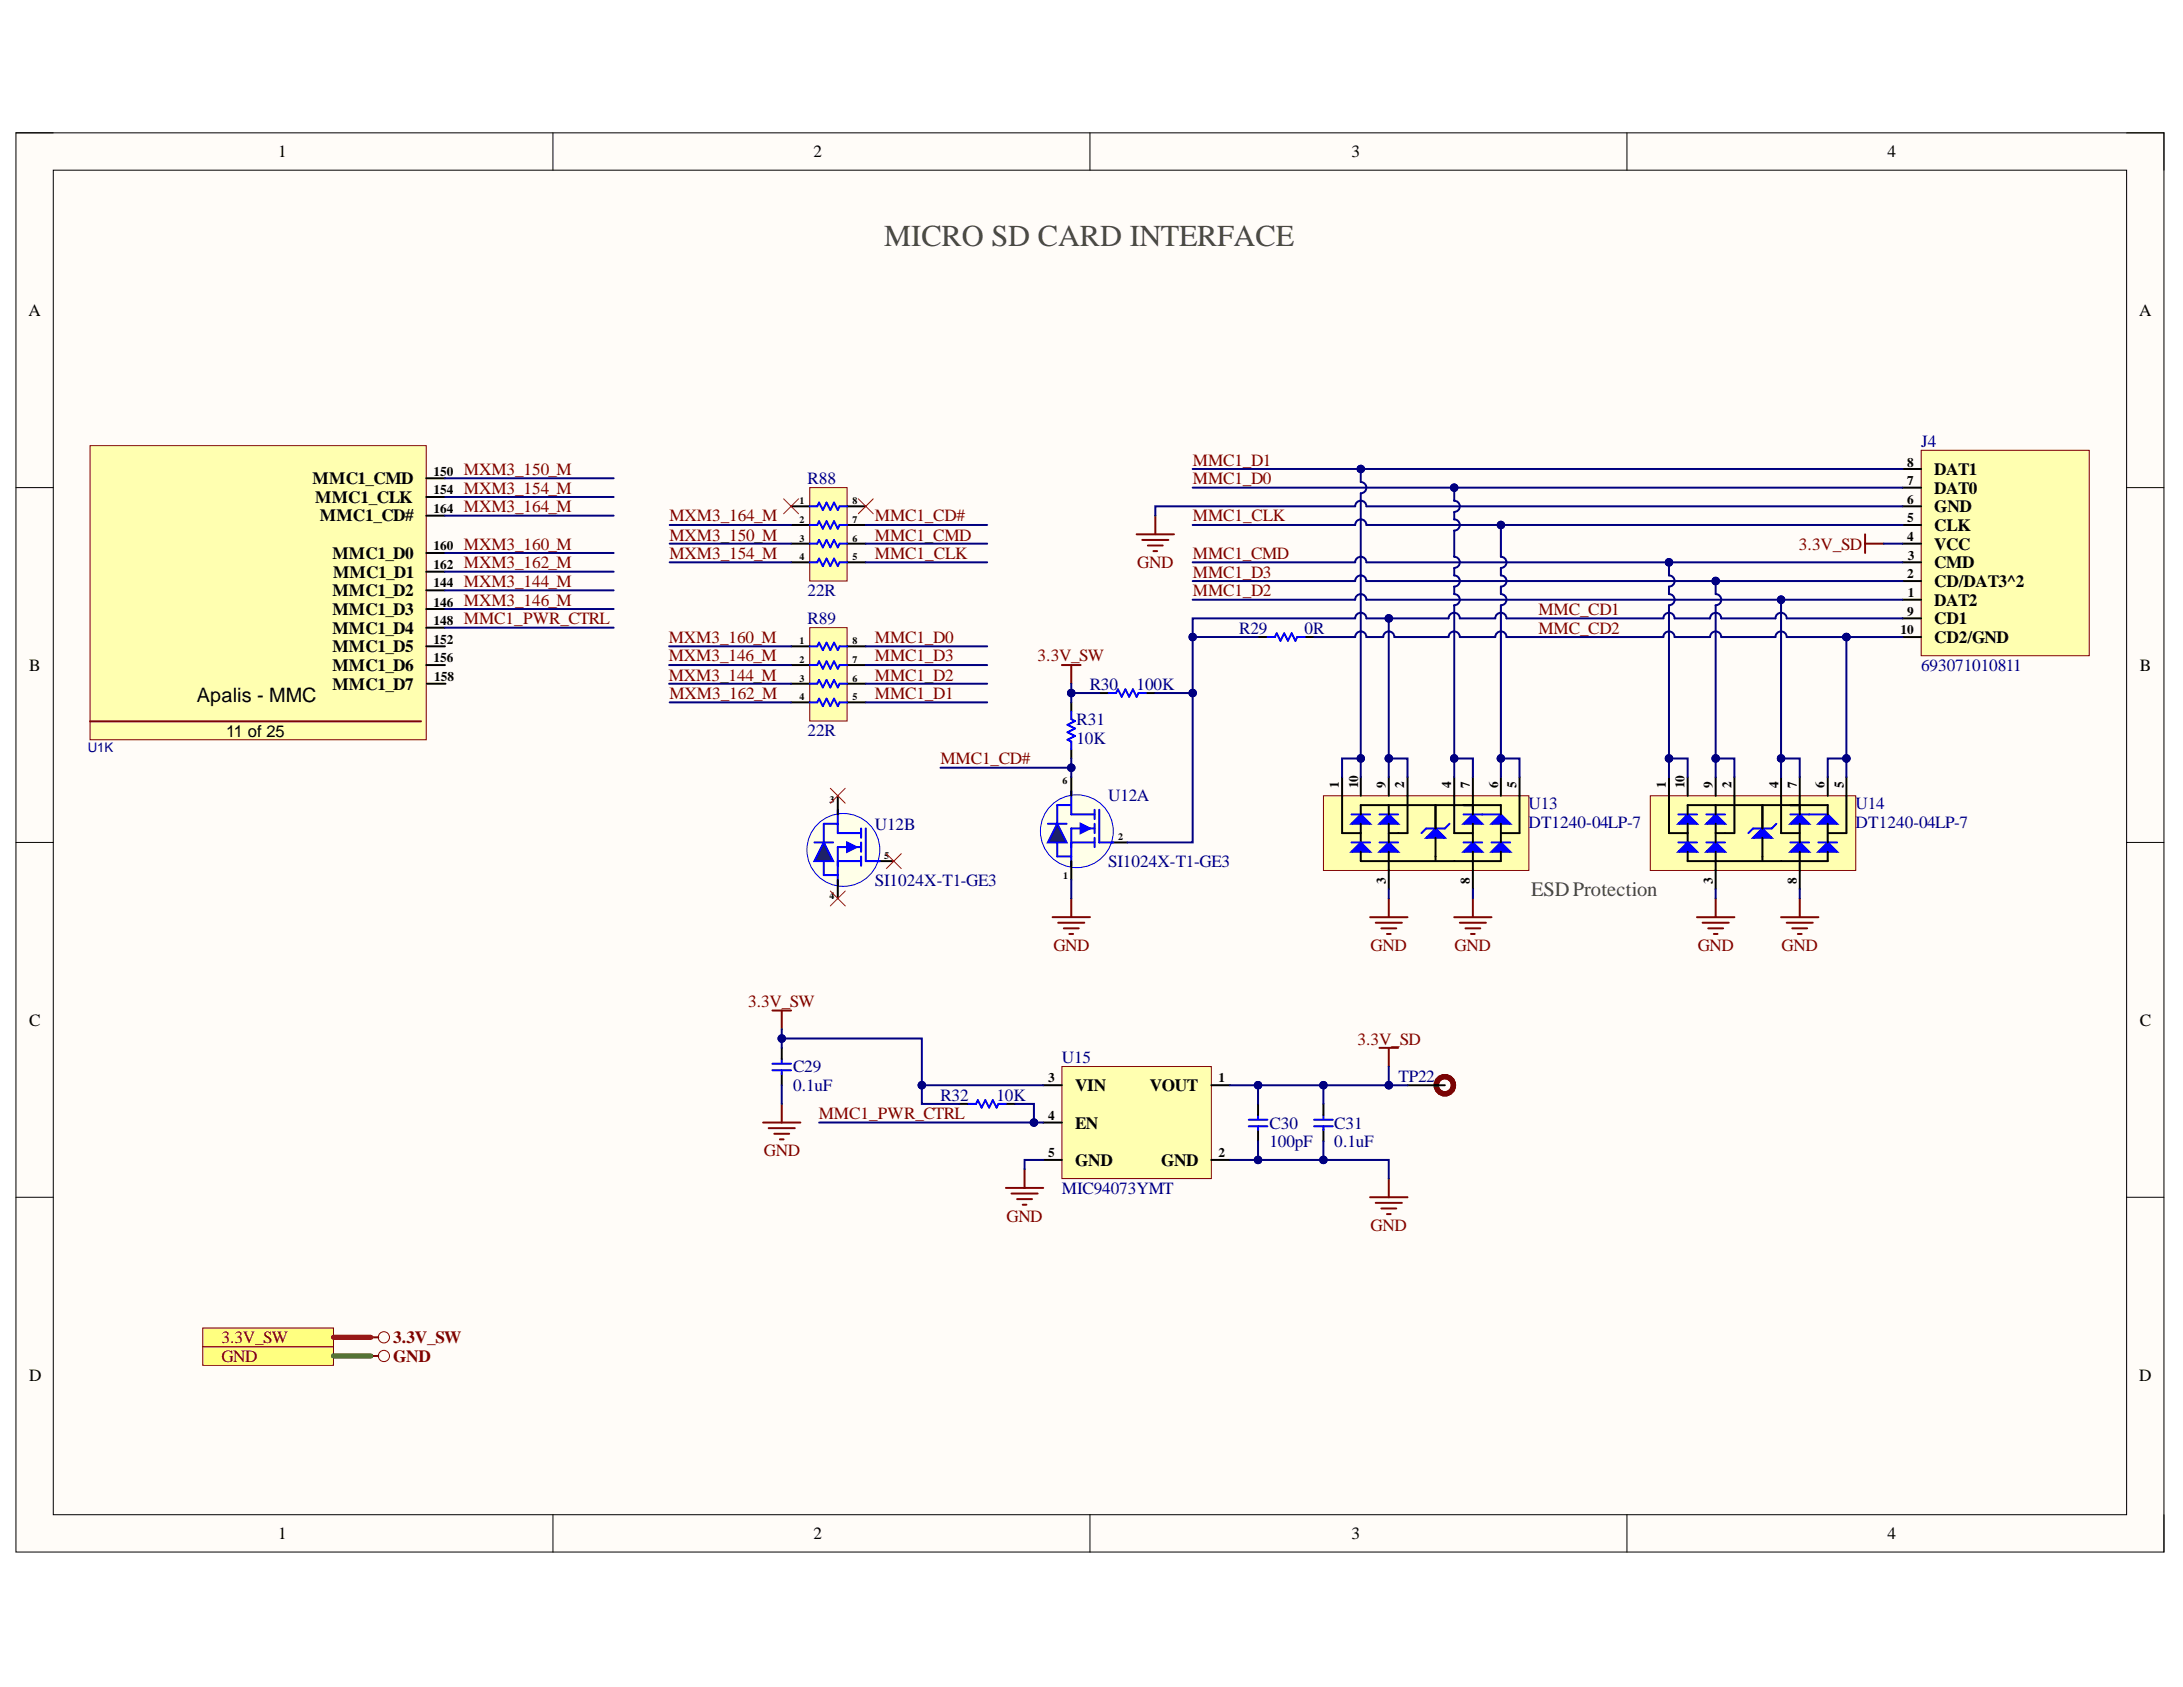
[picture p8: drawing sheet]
<svg xmlns="http://www.w3.org/2000/svg" width="279mm" height="216mm" viewBox="0 0 279 216" stroke-linecap="round" stroke-linejoin="round" font-family="sans-serif">
<defs><g id="words">
<text font-size="3.9" fill="#434343" x="113.2" y="31.5">MICRO SD CARD INTERFACE</text>
<text font-size="2.6" fill="#434343" x="196" y="114.7">ESDProtection</text>
<text font-size="2.5" x="25.2" y="89.9">Apalis - MMC</text>
<g font-size="2.2">
<text x="35.6" y="20.1">1</text>
<text x="104.1" y="20.1">2</text>
<text x="173" y="20.1">3</text>
<text x="241.6" y="20.1">4</text>
<text x="3.6" y="40.4">A</text>
<text x="273.8" y="40.4">A</text>
<text x="40" y="62">MMC1_CMD</text>
<text x="40.3" y="64.4">MMC1_CLK</text>
<text x="247.6" y="63.2">DAT0</text>
<text x="247.6" y="60.8">DAT1</text>
<text x="247.6" y="65.5">GND</text>
<text x="40.9" y="66.7">MMC1_CD#</text>
<text x="42.5" y="71.5">MMC1_D0</text>
<text x="247.6" y="70.4">VCC</text>
<text x="247.6" y="68">CLK</text>
<text x="42.5" y="76.3">MMC1_D2</text>
<text x="42.6" y="73.9">MMC1_D1</text>
<text x="247.6" y="72.7">CMD</text>
<text x="247.6" y="77.5">DAT2</text>
<text x="247.6" y="75.1">CD/DAT3^2</text>
<text x="42.5" y="78.7">MMC1_D3</text>
<text x="42.5" y="81.1">MMC1_D4</text>
<text x="42.5" y="83.5">MMC1_D5</text>
<text x="247.6" y="79.9">CD1</text>
<text x="247.6" y="82.3">CD2/GND</text>
<text x="3.7" y="85.8">B</text>
<text x="42.5" y="85.8">MMC1_D6</text>
<text x="42.5" y="88.3">MMC1_D7</text>
<text x="273.9" y="85.8">B</text>
<text x="3.7" y="131.3">C</text>
<text x="273.9" y="131.3">C</text>
<text x="137.6" y="139.6">VIN</text>
<text x="147.2" y="139.6">VOUT</text>
<text x="137.6" y="144.4">EN</text>
<text x="137.6" y="149.2">GND</text>
<text x="148.6" y="149.2">GND</text>
<text x="3.7" y="176.7">D</text>
<text x="273.8" y="176.7">D</text>
<text x="35.6" y="197">1</text>
<text x="104.1" y="197">2</text>
<text x="173" y="197">3</text>
<text x="241.6" y="197">4</text>
</g>
<g font-size="2.2" fill="#800000">
<text x="152.7" y="59.6">MMC1_D1</text>
<text x="59.4" y="60.8">MXM3_150_M</text>
<text x="59.4" y="63.2">MXM3_154_M</text>
<text x="59.4" y="65.5">MXM3_164_M</text>
<text x="152.7" y="62">MMC1_D0</text>
<text x="59.4" y="70.4">MXM3_160_M</text>
<text x="85.7" y="66.7">MXM3_164_M</text>
<text x="85.7" y="69.2">MXM3_150_M</text>
<text x="85.7" y="71.5">MXM3_154_M</text>
<text x="112" y="66.7">MMC1_CD#</text>
<text x="112" y="69.2">MMC1_CMD</text>
<text x="112" y="71.5">MMC1_CLK</text>
<text x="152.7" y="66.7">MMC1_CLK</text>
<text x="152.7" y="71.5">MMC1_CMD</text>
<text x="230.2" y="70.4">3.3V_SD</text>
<text x="59.4" y="72.7">MXM3_162_M</text>
<text x="59.4" y="75.1">MXM3_144_M</text>
<text x="59.4" y="77.5">MXM3_146_M</text>
<text x="145.6" y="72.7">GND</text>
<text x="152.7" y="73.9">MMC1_D3</text>
<text x="152.7" y="76.3">MMC1_D2</text>
<text x="59.4" y="79.9">MMC1_PWR_CTRL</text>
<text x="85.6" y="82.3">MXM3_160_M</text>
<text x="112" y="82.3">MMC1_D0</text>
<text x="196.9" y="78.7">MMC_CD1</text>
<text x="196.9" y="81.1">MMC_CD2</text>
<text x="85.6" y="84.6">MXM3_146_M</text>
<text x="85.6" y="87.1">MXM3_144_M</text>
<text x="85.7" y="89.5">MXM3_162_M</text>
<text x="112" y="84.6">MMC1_D3</text>
<text x="112" y="87.1">MMC1_D2</text>
<text x="112" y="89.5">MMC1_D1</text>
<text x="132.8" y="84.6">3.3V_SW</text>
<text x="120.4" y="97.8">MMC1_CD#</text>
<text x="134.8" y="121.7">GND</text>
<text x="175.4" y="121.7">GND</text>
<text x="186.2" y="121.7">GND</text>
<text x="217.3" y="121.7">GND</text>
<text x="228" y="121.7">GND</text>
<text x="95.7" y="128.9">3.3V_SW</text>
<text x="173.7" y="133.7">3.3V_SD</text>
<text x="104.8" y="143.2">MMC1_PWR_CTRL</text>
<text x="97.8" y="148">GND</text>
<text x="128.8" y="156.4">GND</text>
<text x="175.4" y="157.5">GND</text>
<text x="28.3" y="171.9">3.3V_SW</text>
<text x="50.3" y="171.9">3.3V_SW</text>
<text x="28.3" y="174.3">GND</text>
<text x="50.3" y="174.3">GND</text>
</g>
<g font-size="2.2" fill="#000080">
<text x="245.9" y="57.2">J4</text>
<text x="103.4" y="62">R88</text>
<text x="103.4" y="76.3">22R</text>
<text x="103.4" y="79.9">R89</text>
<text x="158.6" y="81.1">R29</text>
<text x="167" y="81.1">0R</text>
<text x="139.5" y="88.3">R30</text>
<text x="145.5" y="88.3">100K</text>
<text x="245.9" y="85.8">693071010811</text>
<text x="103.4" y="94.2">22R</text>
<text x="137.8" y="92.8">R31</text>
<text x="137.8" y="95.2">10K</text>
<text x="112" y="106.2">U12B</text>
<text x="141.8" y="102.6">U12A</text>
<text x="195.6" y="103.6">U13</text>
<text x="195.6" y="106">DT1240-04LP-7</text>
<text x="237.5" y="103.6">U14</text>
<text x="237.5" y="106">DT1240-04LP-7</text>
<text x="112" y="113.4">SI1024X-T1-GE3</text>
<text x="141.8" y="110.9">SI1024X-T1-GE3</text>
<text x="101.5" y="137.2">C29</text>
<text x="135.9" y="136.1">U15</text>
<text x="101.5" y="139.6">0.1uF</text>
<text x="120.4" y="140.9">R32</text>
<text x="127.5" y="140.9">10K</text>
<text x="179" y="138.4">TP22</text>
<text x="162.5" y="144.4">C30</text>
<text x="162.5" y="146.8">100pF</text>
<text x="170.8" y="144.4">C31</text>
<text x="170.8" y="146.8">0.1uF</text>
<text x="135.9" y="152.8">MIC94073YMT</text>
</g>
<text font-size="2.1" x="28.9" y="94.3">11 of 25</text>
<g font-size="1.7">
<text x="244.1" y="59.7">8</text>
<text x="55.5" y="63.3">154</text>
<text x="55.5" y="65.6">164</text>
<text x="55.5" y="60.9">150</text>
<text x="244.1" y="62.1">7</text>
<text x="244.1" y="64.4">6</text>
<text x="55.5" y="70.4">160</text>
<text x="244.1" y="69.3">4</text>
<text x="244.1" y="66.8">5</text>
<text x="244.2" y="71.6">3</text>
<text x="55.5" y="72.8">162</text>
<text x="55.5" y="75.2">144</text>
<text x="55.5" y="77.6">146</text>
<text x="244.1" y="74">2</text>
<text x="244.2" y="76.4">1</text>
<text x="55.5" y="80">148</text>
<text x="55.5" y="82.4">152</text>
<text x="243.3" y="81.2">10</text>
<text x="244.1" y="78.8">9</text>
<text x="55.5" y="84.7">156</text>
<text x="55.6" y="87.2">158</text>
<text x="171.4" y="100.9" transform="rotate(-90 171.4 100.9)">1</text>
<text x="173.8" y="100.9" transform="rotate(-90 173.8 100.9)">10</text>
<text x="177.4" y="100.9" transform="rotate(-90 177.4 100.9)">9</text>
<text x="179.7" y="100.9" transform="rotate(-90 179.7 100.9)">2</text>
<text x="185.7" y="100.9" transform="rotate(-90 185.7 100.9)">4</text>
<text x="188.1" y="100.9" transform="rotate(-90 188.1 100.9)">7</text>
<text x="191.7" y="100.9" transform="rotate(-90 191.7 100.9)">6</text>
<text x="194.1" y="100.9" transform="rotate(-90 194.1 100.9)">5</text>
<text x="213.2" y="100.9" transform="rotate(-90 213.2 100.9)">1</text>
<text x="215.6" y="100.9" transform="rotate(-90 215.6 100.9)">10</text>
<text x="219.2" y="100.9" transform="rotate(-90 219.2 100.9)">9</text>
<text x="221.6" y="100.9" transform="rotate(-90 221.6 100.9)">2</text>
<text x="227.6" y="100.9" transform="rotate(-90 227.6 100.9)">4</text>
<text x="230" y="100.9" transform="rotate(-90 230 100.9)">7</text>
<text x="233.5" y="100.9" transform="rotate(-90 233.5 100.9)">6</text>
<text x="236" y="100.9" transform="rotate(-90 236 100.9)">5</text>
<text x="177.4" y="113.1" transform="rotate(-90 177.4 113.1)">3</text>
<text x="188.1" y="113.1" transform="rotate(-90 188.1 113.1)">8</text>
<text x="219.2" y="113.1" transform="rotate(-90 219.2 113.1)">3</text>
<text x="230" y="113.1" transform="rotate(-90 230 113.1)">8</text>
<text x="134.1" y="138.5">3</text>
<text x="134.1" y="143.3">4</text>
<text x="156" y="138.5">1</text>
<text x="134.1" y="148.1">5</text>
<text x="156" y="148.1">2</text>
</g>
<text font-size="1.7" fill="#000080" x="11.2" y="96.2">U1K</text>
<g font-size="1.3">
<text x="102.3" y="64.5">1</text>
<text x="109.1" y="64.5">8</text>
<text x="102.3" y="67">2</text>
<text x="102.3" y="69.3">3</text>
<text x="102.3" y="71.7">4</text>
<text x="109.1" y="67">7</text>
<text x="109.1" y="69.3">6</text>
<text x="109.1" y="71.7">5</text>
<text x="102.3" y="82.4">1</text>
<text x="109.1" y="82.4">8</text>
<text x="102.3" y="84.9">2</text>
<text x="102.3" y="87.3">3</text>
<text x="102.3" y="89.6">4</text>
<text x="109.1" y="84.9">7</text>
<text x="109.1" y="87.3">6</text>
<text x="109.1" y="89.6">5</text>
<text x="136" y="100.4">6</text>
<text x="106.1" y="102.8">3</text>
<text x="143.1" y="107.6">2</text>
<text x="113.2" y="109.9">5</text>
<text x="136.1" y="112.6">1</text>
<text x="106.1" y="115">4</text>
</g>
</g></defs>
<path d="M2 17h275v181.6h-275z" fill-rule="evenodd" fill="#fffcf8"/>
<path d="M2 17h275v181.6h-275z" fill="none" stroke="#000" stroke-width=".13"/>
<path d="M6.8 21.8h265.4v172.1h-265.4z" fill-rule="evenodd" fill="#fffcf8"/>
<g fill="none" stroke="#000" stroke-width=".13">
<path d="M2 17h4.8M70.8 17v4.8M139.5 17v4.8M208.2 17v4.8M272.2 17h4.8v4.8M6.8 21.8h265.4v172.1h-265.4zM2 62.4h4.8M272.2 62.4h4.8M2 107.8h4.8M272.2 107.8h4.8M2 153.2h4.8M272.2 153.2h4.8"/>
<path d="M70.8 193.9v4.7M139.5 193.9v4.7M208.2 193.9v4.7M277 193.9v4.7"/>
</g>
<path d="M245.9 57.6h21.5v26.3h-21.5z" fill-rule="evenodd" fill="#ffffb0"/>
<path d="M245.9 57.6h21.5v26.3h-21.5z" fill="none" stroke="#800000" stroke-width=".13"/>
<path d="M243.5 69.6h2.4M243.5 72h2.4M243.5 67.2h2.4M243.5 62.4h2.4M243.5 60h2.4M243.5 76.8h2.4M243.5 74.4h2.4M243.5 79.1h2.4M243.5 64.8h2.4M243.5 81.5h2.4" fill="none" stroke="#000" stroke-width=".25"/>
<path d="M11.5 57h43.1v37.7h-43.1z" fill-rule="evenodd" fill="#ffffb0"/>
<path d="M11.5 57h43.1v37.7h-43.1z" fill="none" stroke="#800000" stroke-width=".13"/>
<path d="M54.6 63.6h2.3M54.6 66h2.3M54.6 61.2h2.3M54.6 70.8h2.3M54.6 73.2h2.3M54.6 75.6h2.3M54.6 77.9h2.3M54.6 80.3h2.3M54.6 82.7h2.3M54.6 85.1h2.3M54.6 87.5h2.4" fill="none" stroke="#000" stroke-width=".25"/>
<path d="M11.5 92.3h42.4" fill="none" stroke="#800000" stroke-width=".25"/>
<path d="M103.6 62.4h4.8v12h-4.8z" fill-rule="evenodd" fill="#ffffb0"/>
<path d="M103.6 62.4h4.8v12h-4.8z" fill="none" stroke="#800000" stroke-width=".13"/>
<path d="M101.2 64.8h2.4M101.2 67.2h2.4M101.2 69.6h2.4M101.2 72h2.4M108.4 64.8h2.4M108.4 67.2h2.4M108.4 69.6h2.4M108.4 72h2.4" fill="none" stroke="#000" stroke-width=".25"/>
<path d="M103.6 64.8h1l.2-.5 .5 1 .5-1 .5 1 .4-1 .5 1 .3-.5h.9M103.6 67.2h1l.2-.5 .5 1 .5-1 .5 1 .4-1 .5 1 .3-.5h.9M103.6 69.6h1l.2-.5 .5 1 .5-1 .5 1 .4-1 .5 1 .3-.5h.9M103.6 72h1l.2-.5 .5 .9 .5-.9 .5 .9 .4-.9 .5 .9 .3-.4h.9" fill="none" stroke="#00f" stroke-width=".25"/>
<path d="M103.6 80.3h4.8v12h-4.8z" fill-rule="evenodd" fill="#ffffb0"/>
<path d="M103.6 80.3h4.8v12h-4.8z" fill="none" stroke="#800000" stroke-width=".13"/>
<path d="M101.2 82.7h2.4M101.2 85.1h2.4M101.2 87.5h2.4M101.2 89.9h2.4M108.4 82.7h2.4M108.4 85.1h2.4M108.4 87.5h2.4M108.4 89.9h2.4" fill="none" stroke="#000" stroke-width=".25"/>
<path d="M103.6 82.7h1l.2-.5 .5 1 .5-1 .5 1 .4-1 .5 1 .3-.5h.9M103.6 85.1h1l.2-.5 .5 1 .5-1 .5 1 .4-1 .5 1 .3-.5h.9M103.6 87.5h1l.2-.5 .5 1 .5-1 .5 1 .4-1 .5 1 .3-.5h.9M103.6 89.9h1l.2-.5 .5 1 .5-1 .5 1 .4-1 .5 1 .3-.5h.9" fill="none" stroke="#00f" stroke-width=".25"/>
<path d="M100.3 63.8l1.9 2M102.2 63.8l-1.9 2M109.9 63.8l1.9 2M111.8 63.8l-1.9 2" fill="none" stroke="#f00" stroke-width=".13"/>
<path d="M169.4 101.8h26.3v9.6h-26.3z" fill-rule="evenodd" fill="#ffffb0"/>
<path d="M169.4 101.8h26.3v9.6h-26.3z" fill="none" stroke="#800000" stroke-width=".13"/>
<path d="M171.8 99.4v2.4" fill="none" stroke="#000" stroke-width=".25"/>
<path d="M173 105.4l1.2-1.2 1.2 1.2z" fill="#00f"/>
<path d="M173 105.4l1.2-1.2 1.2 1.2zM173 104.2h2.4M173 107.8h2.4" fill="none" stroke="#00f" stroke-width=".25"/>
<path d="M174.2 105.4v2.4" fill="none" stroke="#000" stroke-width=".25"/>
<path d="M173 109l1.2-1.2 1.2 1.2z" fill="#00f"/>
<path d="M173 109l1.2-1.2 1.2 1.2z" fill="none" stroke="#00f" stroke-width=".25"/>
<path d="M174.2 109v1.2h11.9" fill="none" stroke="#000" stroke-width=".25"/>
<path d="M176.6 105.4l1.1-1.2 1.2 1.2z" fill="#00f"/>
<path d="M176.6 105.4l1.1-1.2 1.2 1.2zM176.6 104.2h2.3M176.6 107.8h2.3" fill="none" stroke="#00f" stroke-width=".25"/>
<path d="M176.6 109l1.1-1.2 1.2 1.2z" fill="#00f"/>
<path d="M176.6 109l1.1-1.2 1.2 1.2z" fill="none" stroke="#00f" stroke-width=".25"/>
<path d="M187.3 105.4l1.2-1.2 1.2 1.2z" fill="#00f"/>
<path d="M187.3 105.4l1.2-1.2 1.2 1.2zM187.3 104.2h2.4M187.3 107.8h2.4" fill="none" stroke="#00f" stroke-width=".25"/>
<path d="M187.3 109l1.2-1.2 1.2 1.2z" fill="#00f"/>
<path d="M187.3 109l1.2-1.2 1.2 1.2z" fill="none" stroke="#00f" stroke-width=".25"/>
<path d="M190.9 105.4l1.2-1.2 1.2 1.2z" fill="#00f"/>
<path d="M189.7 104.2h2.4M190.9 105.4l1.2-1.2 1.2 1.2z" fill="none" stroke="#00f" stroke-width=".25"/>
<path d="M190.9 109l1.2-1.2 1.2 1.2z" fill="#00f"/>
<path d="M190.9 109l1.2-1.2 1.2 1.2z" fill="none" stroke="#00f" stroke-width=".25"/>
<path d="M182.5 107.2l1.2-1.2 1.2 1.2z" fill="#00f"/>
<path d="M182.5 107.2l1.2-1.2 1.2 1.2zM185.5 105.4l-.6 .6h-2.4l-.6 .6M190.9 107.8h2.4" fill="none" stroke="#00f" stroke-width=".25"/>
<g fill="none" stroke="#000" stroke-width=".25">
<path d="M174.2 99.5v2.3M177.7 99.5v2.3M180.1 99.5v7.1h-2.4M186.1 99.5v7.1h2.4M188.5 99.5v4.7M192.1 99.5v2.3M194.5 99.5v7.1h-2.4M171.8 101.8v4.8h2.4M174.2 104.2v-1.2h17.9v1.2M177.7 103v1.2M177.7 105.4v2.4M177.7 109v4.8"/>
<path d="M183.7 103v3M183.7 107.2v3M188.5 105.4v2.4M188.5 109v4.8M192.1 105.4v2.4M192.1 109v1.2h-6"/>
</g>
<path d="M211.2 101.8h26.3v9.6h-26.3z" fill-rule="evenodd" fill="#ffffb0"/>
<path d="M211.2 101.8h26.3v9.6h-26.3z" fill="none" stroke="#800000" stroke-width=".13"/>
<path d="M213.6 99.5v2.3" fill="none" stroke="#000" stroke-width=".25"/>
<path d="M214.8 105.4l1.2-1.2 1.2 1.2z" fill="#00f"/>
<path d="M214.8 105.4l1.2-1.2 1.2 1.2zM214.8 104.2h2.4M214.8 107.8h2.4" fill="none" stroke="#00f" stroke-width=".25"/>
<path d="M216 105.4v2.4" fill="none" stroke="#000" stroke-width=".25"/>
<path d="M214.8 109l1.2-1.2 1.2 1.2z" fill="#00f"/>
<path d="M214.8 109l1.2-1.2 1.2 1.2z" fill="none" stroke="#00f" stroke-width=".25"/>
<path d="M216 109v1.2h12" fill="none" stroke="#000" stroke-width=".25"/>
<path d="M218.4 105.4l1.2-1.2 1.2 1.2z" fill="#00f"/>
<path d="M218.4 105.4l1.2-1.2 1.2 1.2zM218.4 104.2h2.4M218.4 107.8h2.4" fill="none" stroke="#00f" stroke-width=".25"/>
<path d="M218.4 109l1.2-1.2 1.2 1.2z" fill="#00f"/>
<path d="M218.4 109l1.2-1.2 1.2 1.2z" fill="none" stroke="#00f" stroke-width=".25"/>
<path d="M229.2 105.4l1.1-1.2 1.2 1.2z" fill="#00f"/>
<path d="M229.2 105.4l1.1-1.2 1.2 1.2zM229.2 104.2h2.3M229.2 107.8h2.3" fill="none" stroke="#00f" stroke-width=".25"/>
<path d="M229.2 109l1.1-1.2 1.2 1.2z" fill="#00f"/>
<path d="M229.2 109l1.1-1.2 1.2 1.2z" fill="none" stroke="#00f" stroke-width=".25"/>
<path d="M232.7 105.4l1.2-1.2 1.2 1.2z" fill="#00f"/>
<path d="M231.5 104.2h2.4M232.7 105.4l1.2-1.2 1.2 1.2z" fill="none" stroke="#00f" stroke-width=".25"/>
<path d="M232.7 109l1.2-1.2 1.2 1.2z" fill="#00f"/>
<path d="M232.7 109l1.2-1.2 1.2 1.2z" fill="none" stroke="#00f" stroke-width=".25"/>
<path d="M224.4 107.2l1.2-1.2 1.2 1.2z" fill="#00f"/>
<path d="M224.4 107.2l1.2-1.2 1.2 1.2zM227.4 105.4l-.6 .6h-2.4l-.6 .6M232.7 107.8h2.4" fill="none" stroke="#00f" stroke-width=".25"/>
<g fill="none" stroke="#000" stroke-width=".25">
<path d="M216 99.5v2.3M219.6 99.5v2.3M222 99.5v7.1h-2.4M228 99.5v7.1h2.3M230.3 99.5v4.7M233.9 99.5v2.3M236.3 99.5v7.1h-2.4M141.9 107.8h2.4M213.6 101.8v4.8h2.4M216 104.2v-1.2h17.9v1.2M219.6 103v1.2M219.6 105.4v2.4"/>
<path d="M219.6 109v4.8M225.6 103v3M225.6 107.2v3M230.3 105.4v2.4M230.3 109v4.8M233.9 105.4v2.4M233.9 109v1.2h-5.9"/>
</g>
<g fill="none" stroke="#800000" stroke-width=".25">
<path d="M145.5 68.4h4.8M146.2 69.1h3.3M146.9 69.8h1.9M147.6 70.5h.5M147.9 66v2.4M238.7 68.4v2.4M238.7 69.6h2.4M175.4 117.4h4.7M176.1 118.1h3.3M176.8 118.8h1.9M177.5 119.5h.5M177.7 115v2.4"/>
<path d="M186.1 117.4h4.8M186.8 118.1h3.4M187.6 118.8h1.9M188.3 119.5h.5M188.5 115v2.4M217.2 117.4h4.8M217.9 118.1h3.4M218.6 118.8h1.9M219.4 119.5h.4M219.6 115v2.4M228 117.4h4.7M228.7 118.1h3.3"/>
<path d="M229.4 118.8h1.9M230.1 119.5h.5M230.3 115v2.4"/>
</g>
<circle cx="137.8" cy="106.4" r="4.7" fill="#ffffe8"/>
<circle cx="137.8" cy="106.4" r="4.7" fill="none" stroke="#00f" stroke-width=".13"/>
<path d="M137.1 107.8h3M137.1 101.2v3h3M140.1 103.6v1.2M140.1 105.4v1.2M140.1 107.2v1.2M140.1 106h-3v4.8M140.7 103.6v4.2h1.8" fill="none" stroke="#00f" stroke-width=".25"/>
<path d="M138.3 105.4l1.2 .6-1.2 .6z" fill="#00f"/>
<path d="M134.1 105.4h2.4M137.1 103h-1.8v6.6h1.8M138.3 105.4l1.2 .6-1.2 .6z" fill="none" stroke="#00f" stroke-width=".25"/>
<path d="M137.1 99.4v2.4M137.1 110.2v2.4" fill="none" stroke="#000" stroke-width=".25"/>
<path d="M135.3 105.4l1.2 2.4h-2.4z" fill="#073763"/>
<path d="M135.3 105.4l1.2 2.4h-2.4z" fill="none" stroke="#00f" stroke-width=".25"/>
<path d="M112 110.2h2.4" fill="none" stroke="#000" stroke-width=".25"/>
<circle cx="107.9" cy="108.8" r="4.7" fill="#ffffe8"/>
<circle cx="107.9" cy="108.8" r="4.7" fill="none" stroke="#00f" stroke-width=".13"/>
<path d="M107.2 110.2h3M107.2 103.6v3h3M110.2 106v1.2M110.2 107.8v1.2M110.2 109.6v1.2M110.2 108.4h-3v4.8M110.8 106v4.2h1.8" fill="none" stroke="#00f" stroke-width=".25"/>
<path d="M108.4 107.8l1.2 .6-1.2 .6z" fill="#00f"/>
<path d="M104.2 107.8h2.4M107.2 105.4h-1.8v6.6h1.8M108.4 107.8l1.2 .6-1.2 .6z" fill="none" stroke="#00f" stroke-width=".25"/>
<path d="M107.2 101.8v2.4M107.2 112.6v2.4" fill="none" stroke="#000" stroke-width=".25"/>
<path d="M105.4 107.8l1.2 2.4h-2.4z" fill="#073763"/>
<path d="M137.1 91.1v.9l.5 .3-1 .5 1 .4-1 .5 1 .5-1 .5 .5 .2v1M141.9 88.7h.9l.3-.5 .5 1 .4-1 .5 1 .5-1 .5 1 .2-.5h1M162.2 81.5h1l.2-.5 .5 1 .5-1 .4 1 .5-1 .5 1 .2-.5h1M105.4 107.8l1.2 2.4h-2.4z" fill="none" stroke="#00f" stroke-width=".25"/>
<path d="M106.3 114l1.9 1.9M106.3 100.9l1.9 1.9M108.2 114l-1.9 1.9M108.2 100.9l-1.9 1.9M113.4 109.2l2 2M115.4 109.2l-2 2" fill="none" stroke="#f00" stroke-width=".13"/>
<path d="M135.9 85.1h2.4M137.1 85.1v2.4M134.7 117.4h4.8M135.4 118.1h3.4M136.2 118.8h1.9M136.9 119.5h.4M137.1 115v2.4" fill="none" stroke="#800000" stroke-width=".25"/>
<path d="M137.1 89.9v1.2M137.1 95.9v1.2M140.7 88.7h1.2M146.7 88.7h1.2M161 81.5h1.2M167 81.5h1.2" fill="none" stroke="#000" stroke-width=".25"/>
<path d="M135.9 136.5h19.1v14.3h-19.1z" fill-rule="evenodd" fill="#ffffb0"/>
<path d="M135.9 136.5h19.1v14.3h-19.1z" fill="none" stroke="#800000" stroke-width=".13"/>
<g fill="none" stroke="#000" stroke-width=".25">
<path d="M100.1 134.1v1.4M100.1 137.3v1.6M133.5 138.9h2.4M155 138.9h2.4M122.8 141.3h1.2M128.7 141.3h1.2M133.5 148.4h2.4M133.5 143.7h2.4M155 148.4h2.4M161 141.3v1.4M161 144.5v1.6M169.4 141.3v1.4"/>
<path d="M169.4 144.5v1.6"/>
</g>
<g fill="none" stroke="#800000" stroke-width=".25">
<path d="M98.9 129.3h2.3M100.1 129.3v2.4M176.6 134.1h2.3M177.7 134.1v2.4M97.7 143.7h4.7M98.4 144.4h3.3M99.1 145.1h1.9M99.8 145.8h.5M100.1 141.3v2.4M128.7 152h4.8M129.5 152.7h3.3M130.2 153.5h1.9"/>
<path d="M130.9 154.2h.5M131.1 149.6v2.4M175.4 153.2h4.7M176.1 153.9h3.3M176.8 154.7h1.9M177.5 155.4h.5M177.7 150.8v2.4"/>
</g>
<g fill="none" stroke="#00f" stroke-width=".25">
<path d="M98.9 137h2.3M98.9 136.1h2.3M100.1 135.5v.5M100.1 137v.4M124 141.3h.9l.3-.5 .4 .9 .5-.9 .5 .9 .5-.9 .4 .9 .3-.4h.9M159.8 144.1h2.4M159.8 143.3h2.4M161 142.7v.5M161 144.1v.5M168.2 144.1h2.4M168.2 143.3h2.4M169.4 142.7v.5"/>
<path d="M169.4 144.1v.5"/>
</g>
<g fill="none" stroke="#000080" stroke-width=".25">
<path d="M56.9 61.2h21.6M56.9 63.6h21.6M56.9 66h21.6M56.9 70.8h21.6M56.9 73.2h21.6M56.9 75.6h21.6M56.9 77.9h21.6M85.7 67.2h15.5M85.7 69.6h15.5M85.7 72h15.5M110.8 67.2h15.5M110.8 69.6h15.5"/>
<path d="M110.8 72h15.5M152.6 62.4h90.9M56.9 80.3h21.6M85.6 82.7h15.6M85.6 85.1h15.6M85.6 87.5h15.6M85.7 89.9h15.5M110.8 82.7h15.5M110.8 85.1h15.5M110.8 87.5h15.5M110.8 89.9h15.5"/>
</g>
<circle cx="186.1" cy="62.4" r=".48" fill="#000080"/>
<circle cx="186.1" cy="62.4" r=".48" fill="none" stroke="#000080" stroke-width=".13"/>
<path d="M174.2 97.1h-2.4v2.4M177.7 113.8v1.2M188.5 113.8v1.2M219.6 113.8v1.2M230.3 113.8v1.2" fill="none" stroke="#000080" stroke-width=".25"/>
<circle cx="174.2" cy="97.1" r=".48" fill="#000080"/>
<circle cx="174.2" cy="97.1" r=".48" fill="none" stroke="#000080" stroke-width=".13"/>
<path d="M152.6 60h90.9" fill="none" stroke="#000080" stroke-width=".25"/>
<circle cx="174.2" cy="60" r=".48" fill="#000080"/>
<circle cx="174.2" cy="60" r=".48" fill="none" stroke="#000080" stroke-width=".13"/>
<path d="M174.2 60v1.7a.72 .72 0 0 1 .7 .7 .72 .72 0 0 1-.7 .7v36.4" fill="none" stroke="#000080" stroke-width=".25"/>
<circle cx="174.2" cy="97.1" r=".48" fill="#000080"/>
<circle cx="174.2" cy="97.1" r=".48" fill="none" stroke="#000080" stroke-width=".13"/>
<circle cx="174.2" cy="60" r=".48" fill="#000080"/>
<circle cx="174.2" cy="60" r=".48" fill="none" stroke="#000080" stroke-width=".13"/>
<path d="M152.6 67.2h20.8a.72 .72 0 0 1 .8-.7 .72 .72 0 0 1 .7 .7h68.6M241.1 69.6h2.4M243.5 64.8h-68.6a.72 .72 0 0 0-.7-.7 .72 .72 0 0 0-.8 .7h-25.5v1.2" fill="none" stroke="#000080" stroke-width=".25"/>
<circle cx="192.1" cy="67.2" r=".48" fill="#000080"/>
<circle cx="192.1" cy="67.2" r=".48" fill="none" stroke="#000080" stroke-width=".13"/>
<path d="M152.6 72h20.8a.72 .72 0 0 1 .8-.7 .72 .72 0 0 1 .7 .7h68.6" fill="none" stroke="#000080" stroke-width=".25"/>
<circle cx="213.6" cy="72" r=".48" fill="#000080"/>
<circle cx="213.6" cy="72" r=".48" fill="none" stroke="#000080" stroke-width=".13"/>
<path d="M152.6 74.4h20.8a.72 .72 0 0 1 .8-.8 .72 .72 0 0 1 .7 .8h68.6" fill="none" stroke="#000080" stroke-width=".25"/>
<circle cx="219.6" cy="74.4" r=".48" fill="#000080"/>
<circle cx="219.6" cy="74.4" r=".48" fill="none" stroke="#000080" stroke-width=".13"/>
<path d="M152.6 76.8h20.8a.72 .72 0 0 1 .8-.8 .72 .72 0 0 1 .7 .8h68.6" fill="none" stroke="#000080" stroke-width=".25"/>
<circle cx="228" cy="76.7" r=".48" fill="#000080"/>
<circle cx="228" cy="76.7" r=".48" fill="none" stroke="#000080" stroke-width=".13"/>
<path d="M177.7 79.1v20.4" fill="none" stroke="#000080" stroke-width=".25"/>
<circle cx="177.8" cy="97.1" r=".48" fill="#000080"/>
<circle cx="177.8" cy="97.1" r=".48" fill="none" stroke="#000080" stroke-width=".13"/>
<circle cx="177.7" cy="79.1" r=".48" fill="#000080"/>
<circle cx="177.7" cy="79.1" r=".48" fill="none" stroke="#000080" stroke-width=".13"/>
<path d="M177.7 97.1h2.4v2.4" fill="none" stroke="#000080" stroke-width=".25"/>
<circle cx="177.8" cy="97.1" r=".48" fill="#000080"/>
<circle cx="177.8" cy="97.1" r=".48" fill="none" stroke="#000080" stroke-width=".13"/>
<path d="M186.1 62.4v1.7a.72 .72 0 0 1 .7 .7 .72 .72 0 0 1-.7 .7v1a.72 .72 0 0 1 .7 .7 .72 .72 0 0 1-.7 .7v3.4a.71 .71 0 0 1 .7 .7 .71 .71 0 0 1-.7 .7v.9a.71 .71 0 0 1 .7 .8 .71 .71 0 0 1-.7 .7v.9a.71 .71 0 0 1 .7 .7 .71 .71 0 0 1-.7 .8v22" fill="none" stroke="#000080" stroke-width=".25"/>
<circle cx="186.1" cy="97.1" r=".48" fill="#000080"/>
<circle cx="186.1" cy="97.1" r=".48" fill="none" stroke="#000080" stroke-width=".13"/>
<circle cx="186.1" cy="62.4" r=".48" fill="#000080"/>
<circle cx="186.1" cy="62.4" r=".48" fill="none" stroke="#000080" stroke-width=".13"/>
<path d="M186.1 97.1h2.4v2.4" fill="none" stroke="#000080" stroke-width=".25"/>
<circle cx="186.1" cy="97.1" r=".48" fill="#000080"/>
<circle cx="186.1" cy="97.1" r=".48" fill="none" stroke="#000080" stroke-width=".13"/>
<path d="M192.1 67.2v4.1a.71 .71 0 0 1 .7 .7 .71 .71 0 0 1-.7 .7v.9a.71 .71 0 0 1 .7 .8 .71 .71 0 0 1-.7 .7v.9a.71 .71 0 0 1 .7 .7 .71 .71 0 0 1-.7 .8v22" fill="none" stroke="#000080" stroke-width=".25"/>
<circle cx="192.1" cy="97.1" r=".48" fill="#000080"/>
<circle cx="192.1" cy="97.1" r=".48" fill="none" stroke="#000080" stroke-width=".13"/>
<circle cx="192.1" cy="67.2" r=".48" fill="#000080"/>
<circle cx="192.1" cy="67.2" r=".48" fill="none" stroke="#000080" stroke-width=".13"/>
<path d="M192.1 97.1h2.4v2.4" fill="none" stroke="#000080" stroke-width=".25"/>
<circle cx="192.1" cy="97.1" r=".48" fill="#000080"/>
<circle cx="192.1" cy="97.1" r=".48" fill="none" stroke="#000080" stroke-width=".13"/>
<path d="M213.6 72v1.6a.71 .71 0 0 1 .7 .8 .71 .71 0 0 1-.7 .7v.9a.71 .71 0 0 1 .7 .7 .71 .71 0 0 1-.7 .8v22" fill="none" stroke="#000080" stroke-width=".25"/>
<circle cx="213.6" cy="97.1" r=".48" fill="#000080"/>
<circle cx="213.6" cy="97.1" r=".48" fill="none" stroke="#000080" stroke-width=".13"/>
<circle cx="213.6" cy="72" r=".48" fill="#000080"/>
<circle cx="213.6" cy="72" r=".48" fill="none" stroke="#000080" stroke-width=".13"/>
<path d="M213.6 97.1h2.4v2.4" fill="none" stroke="#000080" stroke-width=".25"/>
<circle cx="213.6" cy="97.1" r=".48" fill="#000080"/>
<circle cx="213.6" cy="97.1" r=".48" fill="none" stroke="#000080" stroke-width=".13"/>
<path d="M219.6 74.4v1.6a.71 .71 0 0 1 .7 .7 .71 .71 0 0 1-.7 .8v22" fill="none" stroke="#000080" stroke-width=".25"/>
<circle cx="219.6" cy="97.1" r=".48" fill="#000080"/>
<circle cx="219.6" cy="97.1" r=".48" fill="none" stroke="#000080" stroke-width=".13"/>
<circle cx="219.6" cy="74.4" r=".48" fill="#000080"/>
<circle cx="219.6" cy="74.4" r=".48" fill="none" stroke="#000080" stroke-width=".13"/>
<path d="M219.6 97.1h2.4v2.4" fill="none" stroke="#000080" stroke-width=".25"/>
<circle cx="219.6" cy="97.1" r=".48" fill="#000080"/>
<circle cx="219.6" cy="97.1" r=".48" fill="none" stroke="#000080" stroke-width=".13"/>
<path d="M228 76.8v22.7" fill="none" stroke="#000080" stroke-width=".25"/>
<circle cx="228" cy="97.1" r=".48" fill="#000080"/>
<circle cx="228" cy="97.1" r=".48" fill="none" stroke="#000080" stroke-width=".13"/>
<circle cx="228" cy="76.7" r=".48" fill="#000080"/>
<circle cx="228" cy="76.7" r=".48" fill="none" stroke="#000080" stroke-width=".13"/>
<path d="M228 97.1h2.3v2.4" fill="none" stroke="#000080" stroke-width=".25"/>
<circle cx="228" cy="97.1" r=".48" fill="#000080"/>
<circle cx="228" cy="97.1" r=".48" fill="none" stroke="#000080" stroke-width=".13"/>
<path d="M236.3 81.5v18" fill="none" stroke="#000080" stroke-width=".25"/>
<circle cx="236.3" cy="97.1" r=".48" fill="#000080"/>
<circle cx="236.3" cy="97.1" r=".48" fill="none" stroke="#000080" stroke-width=".13"/>
<circle cx="236.3" cy="81.5" r=".48" fill="#000080"/>
<circle cx="236.3" cy="81.5" r=".48" fill="none" stroke="#000080" stroke-width=".13"/>
<path d="M236.3 97.1h-2.4v2.4" fill="none" stroke="#000080" stroke-width=".25"/>
<circle cx="236.3" cy="97.1" r=".48" fill="#000080"/>
<circle cx="236.3" cy="97.1" r=".48" fill="none" stroke="#000080" stroke-width=".13"/>
<path d="M120.4 98.3h16.7" fill="none" stroke="#000080" stroke-width=".25"/>
<circle cx="137.1" cy="98.3" r=".48" fill="#000080"/>
<circle cx="137.1" cy="98.3" r=".48" fill="none" stroke="#000080" stroke-width=".13"/>
<path d="M137.1 97.1v2.3" fill="none" stroke="#000080" stroke-width=".25"/>
<circle cx="137.1" cy="98.3" r=".48" fill="#000080"/>
<circle cx="137.1" cy="98.3" r=".48" fill="none" stroke="#000080" stroke-width=".13"/>
<path d="M137.1 87.5v1.2M137.1 112.6v2.4" fill="none" stroke="#000080" stroke-width=".25"/>
<circle cx="137.1" cy="88.7" r=".48" fill="#000080"/>
<circle cx="137.1" cy="88.7" r=".48" fill="none" stroke="#000080" stroke-width=".13"/>
<path d="M140.7 88.7h-3.6v1.2" fill="none" stroke="#000080" stroke-width=".25"/>
<circle cx="137.1" cy="88.7" r=".48" fill="#000080"/>
<circle cx="137.1" cy="88.7" r=".48" fill="none" stroke="#000080" stroke-width=".13"/>
<path d="M152.6 81.5h8.4" fill="none" stroke="#000080" stroke-width=".25"/>
<circle cx="152.6" cy="81.5" r=".48" fill="#000080"/>
<circle cx="152.6" cy="81.5" r=".48" fill="none" stroke="#000080" stroke-width=".13"/>
<path d="M168.2 81.5h5.2a.72 .72 0 0 1 .8-.7 .72 .72 0 0 1 .7 .7h2.1a.71 .71 0 0 1 .8-.7 .71 .71 0 0 1 .7 .7h6.9a.72 .72 0 0 1 .7-.7 .72 .72 0 0 1 .7 .7h4.6a.72 .72 0 0 1 .7-.7 .72 .72 0 0 1 .7 .7h20.1a.72 .72 0 0 1 .7-.7 .72 .72 0 0 1 .7 .7h4.6a.71 .71 0 0 1 .7-.7 .71 .71 0 0 1 .7 .7h6.9a.72 .72 0 0 1 .8-.7 .72 .72 0 0 1 .7 .7h7.6" fill="none" stroke="#000080" stroke-width=".25"/>
<circle cx="236.3" cy="81.5" r=".48" fill="#000080"/>
<circle cx="236.3" cy="81.5" r=".48" fill="none" stroke="#000080" stroke-width=".13"/>
<path d="M236.3 81.5h7.2" fill="none" stroke="#000080" stroke-width=".25"/>
<circle cx="236.3" cy="81.5" r=".48" fill="#000080"/>
<circle cx="236.3" cy="81.5" r=".48" fill="none" stroke="#000080" stroke-width=".13"/>
<path d="M243.5 79.1h-14.8a.72 .72 0 0 0-.7-.7 .72 .72 0 0 0-.8 .7h-6.9a.71 .71 0 0 0-.7-.7 .71 .71 0 0 0-.7 .7h-4.6a.72 .72 0 0 0-.7-.7 .72 .72 0 0 0-.7 .7h-20.1a.72 .72 0 0 0-.7-.7 .72 .72 0 0 0-.7 .7h-4.6a.72 .72 0 0 0-.7-.7 .72 .72 0 0 0-.7 .7h-10.5a.72 .72 0 0 0-.7-.7 .72 .72 0 0 0-.8 .7h-20.8v9.6h-4.7" fill="none" stroke="#000080" stroke-width=".25"/>
<circle cx="177.7" cy="79.1" r=".48" fill="#000080"/>
<circle cx="177.7" cy="79.1" r=".48" fill="none" stroke="#000080" stroke-width=".13"/>
<circle cx="152.6" cy="81.5" r=".48" fill="#000080"/>
<circle cx="152.6" cy="81.5" r=".48" fill="none" stroke="#000080" stroke-width=".13"/>
<circle cx="152.6" cy="88.7" r=".48" fill="#000080"/>
<circle cx="152.6" cy="88.7" r=".48" fill="none" stroke="#000080" stroke-width=".13"/>
<path d="M152.6 88.7v19.1h-8.3" fill="none" stroke="#000080" stroke-width=".25"/>
<circle cx="152.6" cy="88.7" r=".48" fill="#000080"/>
<circle cx="152.6" cy="88.7" r=".48" fill="none" stroke="#000080" stroke-width=".13"/>
<path d="M100.1 132.9h17.9v6h15.5" fill="none" stroke="#000080" stroke-width=".25"/>
<circle cx="118" cy="138.9" r=".48" fill="#000080"/>
<circle cx="118" cy="138.9" r=".48" fill="none" stroke="#000080" stroke-width=".13"/>
<circle cx="100.1" cy="132.9" r=".48" fill="#000080"/>
<circle cx="100.1" cy="132.9" r=".48" fill="none" stroke="#000080" stroke-width=".13"/>
<path d="M100.1 138.9v2.4M118 138.9v2.4h4.8" fill="none" stroke="#000080" stroke-width=".25"/>
<circle cx="118" cy="138.9" r=".48" fill="#000080"/>
<circle cx="118" cy="138.9" r=".48" fill="none" stroke="#000080" stroke-width=".13"/>
<path d="M129.9 141.3h2.4v2.4h1.2" fill="none" stroke="#000080" stroke-width=".25"/>
<circle cx="132.3" cy="143.7" r=".48" fill="#000080"/>
<circle cx="132.3" cy="143.7" r=".48" fill="none" stroke="#000080" stroke-width=".13"/>
<path d="M104.8 143.7h27.5" fill="none" stroke="#000080" stroke-width=".25"/>
<circle cx="132.3" cy="143.7" r=".48" fill="#000080"/>
<circle cx="132.3" cy="143.7" r=".48" fill="none" stroke="#000080" stroke-width=".13"/>
<path d="M100.1 131.7v2.4" fill="none" stroke="#000080" stroke-width=".25"/>
<circle cx="100.1" cy="132.9" r=".48" fill="#000080"/>
<circle cx="100.1" cy="132.9" r=".48" fill="none" stroke="#000080" stroke-width=".13"/>
<path d="M177.7 136.5v2.4h-20.3M133.5 148.4h-2.4v1.2" fill="none" stroke="#000080" stroke-width=".25"/>
<circle cx="161" cy="138.9" r=".48" fill="#000080"/>
<circle cx="161" cy="138.9" r=".48" fill="none" stroke="#000080" stroke-width=".13"/>
<circle cx="169.4" cy="138.9" r=".48" fill="#000080"/>
<circle cx="169.4" cy="138.9" r=".48" fill="none" stroke="#000080" stroke-width=".13"/>
<circle cx="177.8" cy="138.9" r=".48" fill="#000080"/>
<circle cx="177.8" cy="138.9" r=".48" fill="none" stroke="#000080" stroke-width=".13"/>
<path d="M157.4 148.4h20.3v2.4" fill="none" stroke="#000080" stroke-width=".25"/>
<circle cx="161" cy="148.4" r=".48" fill="#000080"/>
<circle cx="161" cy="148.4" r=".48" fill="none" stroke="#000080" stroke-width=".13"/>
<circle cx="169.4" cy="148.4" r=".48" fill="#000080"/>
<circle cx="169.4" cy="148.4" r=".48" fill="none" stroke="#000080" stroke-width=".13"/>
<path d="M169.4 138.9v2.4" fill="none" stroke="#000080" stroke-width=".25"/>
<circle cx="169.4" cy="138.9" r=".48" fill="#000080"/>
<circle cx="169.4" cy="138.9" r=".48" fill="none" stroke="#000080" stroke-width=".13"/>
<path d="M161 138.9v2.4" fill="none" stroke="#000080" stroke-width=".25"/>
<circle cx="161" cy="138.9" r=".48" fill="#000080"/>
<circle cx="161" cy="138.9" r=".48" fill="none" stroke="#000080" stroke-width=".13"/>
<path d="M161 146.1v2.3" fill="none" stroke="#000080" stroke-width=".25"/>
<circle cx="161" cy="148.4" r=".48" fill="#000080"/>
<circle cx="161" cy="148.4" r=".48" fill="none" stroke="#000080" stroke-width=".13"/>
<path d="M169.4 146.1v2.3" fill="none" stroke="#000080" stroke-width=".25"/>
<circle cx="169.4" cy="148.4" r=".48" fill="#000080"/>
<circle cx="169.4" cy="148.4" r=".48" fill="none" stroke="#000080" stroke-width=".13"/>
<circle cx="184.9" cy="138.9" r="1.1" fill="none" stroke="#5b0f00" stroke-width=".68"/>
<path d="M180.1 138.9h4.8" fill="none" stroke="#000" stroke-width=".25"/>
<path d="M177.7 138.9h2.4" fill="none" stroke="#000080" stroke-width=".25"/>
<circle cx="177.8" cy="138.9" r=".48" fill="#000080"/>
<circle cx="177.8" cy="138.9" r=".48" fill="none" stroke="#000080" stroke-width=".13"/>
<path d="M25.9 172.3h16.8v2.4h-16.8z" fill-rule="evenodd" fill="#ffff80"/>
<g fill="none" stroke="#800000" stroke-width=".13">
<path d="M25.9 172.3h16.8v2.4h-16.8z"/>
<circle cx="49.1" cy="173.5" r=".72"/>
</g>
<path d="M47.5 173.5h.9" fill="none" stroke="#800000" stroke-width=".25"/>
<path d="M42.7 173.5h4.8" fill="none" stroke="#38761d" stroke-width=".68"/>
<path d="M25.9 170h16.8v2.3h-16.8z" fill-rule="evenodd" fill="#ffff80"/>
<g fill="none" stroke="#800000" stroke-width=".13">
<path d="M25.9 170h16.8v2.3h-16.8z"/>
<circle cx="49.1" cy="171.1" r=".72"/>
</g>
<path d="M47.5 171.1h.9" fill="none" stroke="#800000" stroke-width=".25"/>
<path d="M42.7 171.1h4.8" fill="none" stroke="#f00" stroke-width=".68"/>
<use href="#words"/>
</svg>
